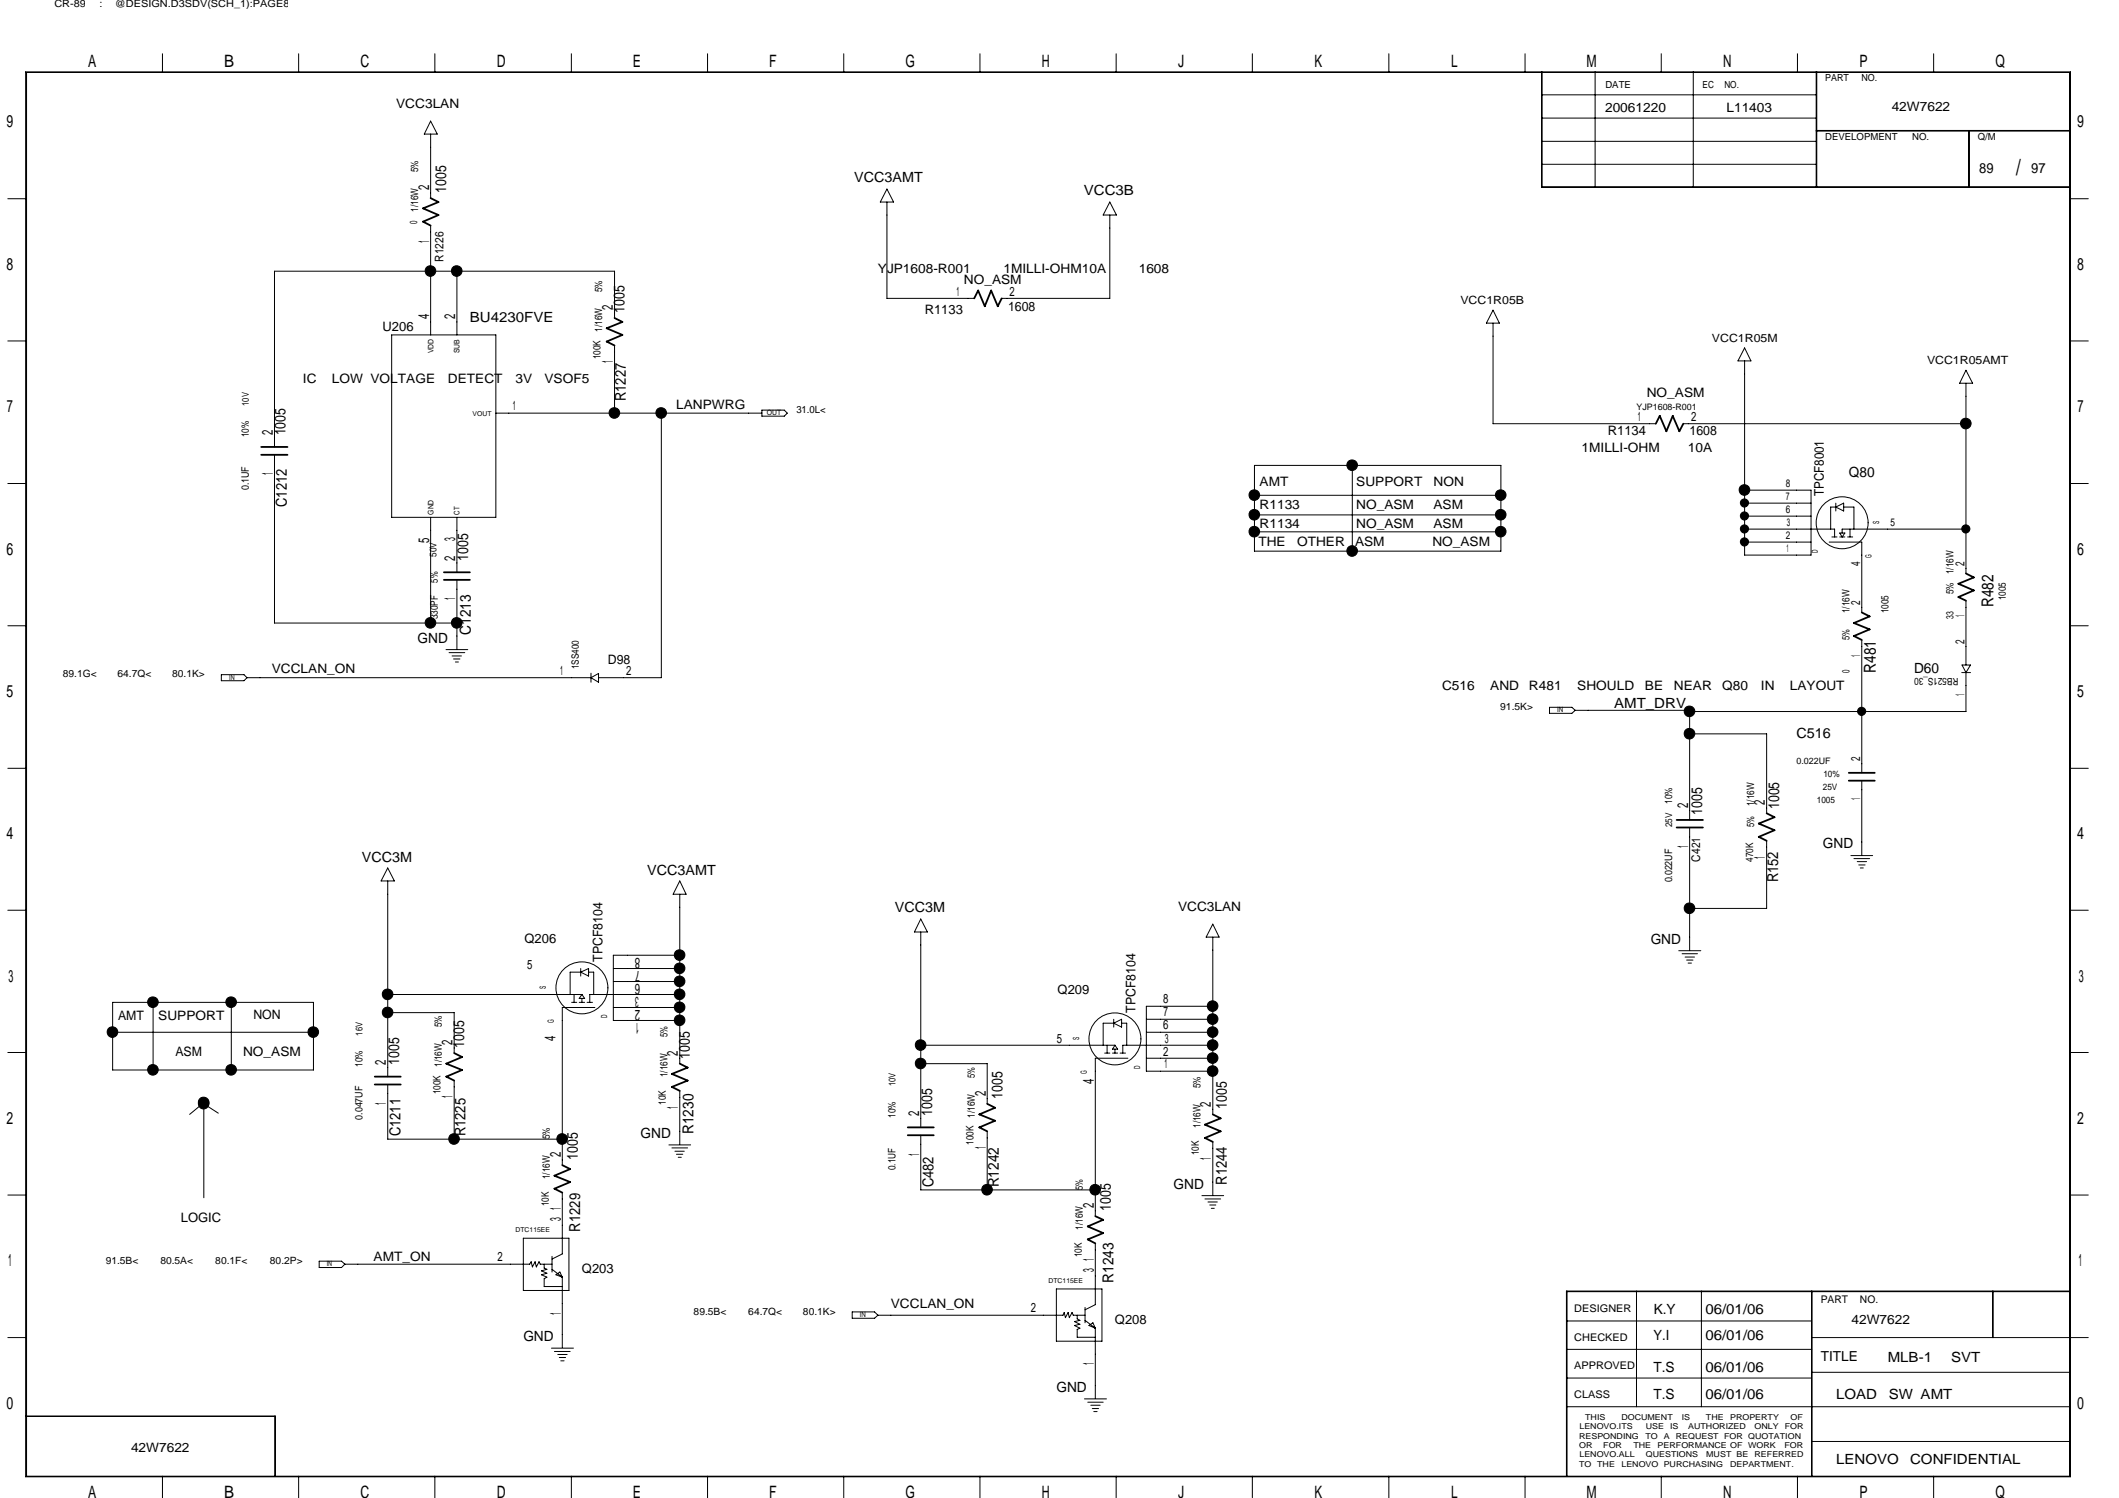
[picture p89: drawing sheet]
<svg xmlns="http://www.w3.org/2000/svg" width="297mm" height="210mm" viewBox="0 0 297 210" stroke-linecap="round" stroke-linejoin="round" font-family="sans-serif">
<defs><g id="words">
<text font-size="3.1" x="282.6" y="24.6">/</text>
<g font-size="2.4">
<text x="12.4" y="9.4">A</text>
<text x="31.4" y="9.4">B</text>
<text x="50.5" y="9.4">C</text>
<text x="69.6" y="9.4">D</text>
<text x="88.7" y="9.4">E</text>
<text x="107.8" y="9.4">F</text>
<text x="127" y="9.4">G</text>
<text x="146" y="9.4">H</text>
<text x="165.1" y="9.4">J</text>
<text x="184.3" y="9.4">K</text>
<text x="203.4" y="9.4">L</text>
<text x="222.4" y="9.4">M</text>
<text x="241.6" y="9.4">N</text>
<text x="260.6" y="9.4">P</text>
<text x="279.7" y="9.4">Q</text>
<text x=".9" y="17.9">9</text>
<text x="291.2" y="17.9">9</text>
<text x=".9" y="37.8">8</text>
<text x="291.2" y="37.8">8</text>
<text x="1" y="57.8">7</text>
<text x="291.2" y="57.8">7</text>
<text x=".9" y="77.8">6</text>
<text x="291.2" y="77.8">6</text>
<text x=".9" y="97.7">5</text>
<text x="291.2" y="97.7">5</text>
<text x=".9" y="117.6">4</text>
<text x="291.2" y="117.6">4</text>
<text x="1.2" y="137.6">3</text>
<text x="291.4" y="137.6">3</text>
<text x=".9" y="157.5">2</text>
<text x="291.2" y="157.5">2</text>
<text x="1.1" y="177.5">1</text>
<text x="291.4" y="177.5">1</text>
<text x=".9" y="197.4">0</text>
<text x="291.2" y="197.4">0</text>
<text x="12.4" y="210">A</text>
<text x="31.4" y="210">B</text>
<text x="50.5" y="210">C</text>
<text x="69.6" y="210">D</text>
<text x="127" y="210">G</text>
<text x="146" y="210">H</text>
<text x="184.3" y="210">K</text>
<text x="203.4" y="210">L</text>
<text x="222.4" y="210">M</text>
<text x="241.6" y="210">N</text>
<text x="260.6" y="210">P</text>
<text x="279.7" y="210">Q</text>
<text x="88.7" y="210">E</text>
<text x="107.8" y="210">F</text>
<text x="165.1" y="210">J</text>
</g>
<g font-size="2.3">
<text x="279.4" y="85.1" transform="rotate(-90 279.4 85.1)">R482</text>
<text x="263" y="94.3" transform="rotate(-90 263 94.3)">R481</text>
</g>
<g font-size="2.1">
<text x="60.2" y="26.7" transform="rotate(-90 60.2 26.7)">2</text>
<text x="62.5" y="27.1" transform="rotate(-90 62.5 27.1)">1005</text>
<text x="60.2" y="34.1" transform="rotate(-90 60.2 34.1)">1</text>
<text x="60.2" y="44.7" transform="rotate(-90 60.2 44.7)">4</text>
<text x="63.8" y="44.7" transform="rotate(-90 63.8 44.7)">2</text>
<text x="85.9" y="43.5" transform="rotate(-90 85.9 43.5)">2</text>
<text x="87.5" y="43.9" transform="rotate(-90 87.5 43.9)">1005</text>
<text x="85.9" y="50.9" transform="rotate(-90 85.9 50.9)">1</text>
<text x="87.7" y="56.3" transform="rotate(-90 87.7 56.3)">R1227</text>
<text x="38.2" y="61" transform="rotate(-90 38.2 61)">2</text>
<text x="40" y="61" transform="rotate(-90 40 61)">1005</text>
<text x="38.2" y="66.6" transform="rotate(-90 38.2 66.6)">1</text>
<text x="40.2" y="71.1" transform="rotate(-90 40.2 71.1)">C1212</text>
<text x="60.2" y="76.1" transform="rotate(-90 60.2 76.1)">5</text>
<text x="63.8" y="75.9" transform="rotate(-90 63.8 75.9)">3</text>
<text x="63.8" y="78.6" transform="rotate(-90 63.8 78.6)">2</text>
<text x="65.6" y="78.6" transform="rotate(-90 65.6 78.6)">1005</text>
<text x="63.8" y="84.2" transform="rotate(-90 63.8 84.2)">1</text>
<text x="66" y="89" transform="rotate(-90 66 89)">C1213</text>
<text x="236.6" y="113.3" transform="rotate(-90 236.6 113.3)">2</text>
<text x="247.4" y="112.9" transform="rotate(-90 247.4 112.9)">2</text>
<text x="249.4" y="113.5" transform="rotate(-90 249.4 113.5)">1005</text>
<text x="236.6" y="118.9" transform="rotate(-90 236.6 118.9)">1</text>
<text x="238.6" y="114.2" transform="rotate(-90 238.6 114.2)">1005</text>
<text x="247.4" y="120.4" transform="rotate(-90 247.4 120.4)">1</text>
<text x="249.3" y="123.7" transform="rotate(-90 249.3 123.7)">R152</text>
<text x="89.7" y="136.1" transform="rotate(180 89.7 136.1)">7</text>
<text x="89.7" y="134.2" transform="rotate(180 89.7 134.2)">8</text>
<text x="89.7" y="137.9" transform="rotate(180 89.7 137.9)">6</text>
<text x="89.5" y="139.7" transform="rotate(180 89.5 139.7)">3</text>
<text x="89.6" y="143.4" transform="rotate(180 89.6 143.4)">1</text>
<text x="89.7" y="141.6" transform="rotate(180 89.7 141.6)">2</text>
<text x="54.1" y="149.3" transform="rotate(-90 54.1 149.3)">2</text>
<text x="56" y="149.3" transform="rotate(-90 56 149.3)">1005</text>
<text x="63.4" y="146.5" transform="rotate(-90 63.4 146.5)">2</text>
<text x="65.1" y="146.9" transform="rotate(-90 65.1 146.9)">1005</text>
<text x="77.8" y="145.9" transform="rotate(-90 77.8 145.9)">4</text>
<text x="95" y="148" transform="rotate(-90 95 148)">2</text>
<text x="96.7" y="148.4" transform="rotate(-90 96.7 148.4)">1005</text>
<text x="54.1" y="154.9" transform="rotate(-90 54.1 154.9)">1</text>
<text x="63.4" y="154" transform="rotate(-90 63.4 154)">1</text>
<text x="95" y="155.4" transform="rotate(-90 95 155.4)">1</text>
<text x="138.2" y="153.6" transform="rotate(-90 138.2 153.6)">2</text>
<text x="140.5" y="154" transform="rotate(-90 140.5 154)">1005</text>
<text x="153.3" y="151.9" transform="rotate(-90 153.3 151.9)">4</text>
<text x="169.8" y="155.1" transform="rotate(-90 169.8 155.1)">2</text>
<text x="172" y="155.5" transform="rotate(-90 172 155.5)">1005</text>
<text x="56.1" y="159.3" transform="rotate(-90 56.1 159.3)">C1211</text>
<text x="65.3" y="159.3" transform="rotate(-90 65.3 159.3)">R1225</text>
<text x="97.2" y="159" transform="rotate(-90 97.2 159)">R1230</text>
<text x="128.9" y="156.4" transform="rotate(-90 128.9 156.4)">2</text>
<text x="130.7" y="156.4" transform="rotate(-90 130.7 156.4)">1005</text>
<text x="138.2" y="161.1" transform="rotate(-90 138.2 161.1)">1</text>
<text x="78.6" y="162.2" transform="rotate(-90 78.6 162.2)">2</text>
<text x="81" y="162.6" transform="rotate(-90 81 162.6)">1005</text>
<text x="128.9" y="162" transform="rotate(-90 128.9 162)">1</text>
<text x="130.8" y="166.5" transform="rotate(-90 130.8 166.5)">C482</text>
<text x="140" y="166.5" transform="rotate(-90 140 166.5)">R1242</text>
<text x="169.8" y="162.6" transform="rotate(-90 169.8 162.6)">1</text>
<text x="172" y="166.1" transform="rotate(-90 172 166.1)">R1244</text>
<text x="78.6" y="171.2" transform="rotate(-90 78.6 171.2)">3</text>
<text x="78.6" y="169.7" transform="rotate(-90 78.6 169.7)">1</text>
<text x="81.3" y="172.6" transform="rotate(-90 81.3 172.6)">R1229</text>
<text x="153.3" y="169.4" transform="rotate(-90 153.3 169.4)">2</text>
<text x="155.7" y="169.8" transform="rotate(-90 155.7 169.8)">1005</text>
<text x="153.3" y="178.3" transform="rotate(-90 153.3 178.3)">3</text>
<text x="153.3" y="176.8" transform="rotate(-90 153.3 176.8)">1</text>
<text x="156.1" y="179.8" transform="rotate(-90 156.1 179.8)">R1243</text>
<text x="78.6" y="184.3" transform="rotate(-90 78.6 184.3)">1</text>
<text x="153.3" y="191.4" transform="rotate(-90 153.3 191.4)">1</text>
</g>
<g font-size="2">
<text x="119.8" y="25.6">VCC3AMT</text>
<text x="151.9" y="27.4">VCC3B</text>
<text x="277.4" y="24.3">89</text>
<text x="284.7" y="24.3">97</text>
<text x="65.9" y="45.1">BU4230FVE</text>
<text x="259.2" y="66.8">Q80</text>
<text x="58.5" y="90.1">GND</text>
<text x="268.3" y="94.3">D60</text>
<text x="226.3" y="99.2">AMT_DRV</text>
<text x="251.8" y="103.4">C516</text>
<text x="255.5" y="118.9">GND</text>
<text x="50.7" y="120.8">VCC3M</text>
<text x="90.7" y="122.6">VCC3AMT</text>
<text x="125.4" y="127.9">VCC3M</text>
<text x="231.4" y="132.3">GND</text>
<text x="89.8" y="159.5">GND</text>
<text x="164.5" y="166.6">GND</text>
<text x="231.8" y="184.1">K.Y</text>
<text x="239.1" y="184.1">06/01/06</text>
<text x="73.4" y="188">GND</text>
<text x="231.8" y="187.8">Y.I</text>
<text x="239.1" y="187.8">06/01/06</text>
<text x="264.6" y="190.9">MLB-1</text>
<text x="273.5" y="190.9">SVT</text>
<text x="148.1" y="195.1">GND</text>
<text x="231.8" y="192.4">T.S</text>
<text x="231.8" y="196">T.S</text>
<text x="239.1" y="192.4">06/01/06</text>
<text x="239.1" y="196">06/01/06</text>
<text x="257.4" y="196">LOAD</text>
<text x="264.8" y="196">SW AMT</text>
<text x="257.4" y="205.2">LENOVO</text>
<text x="267.8" y="205.2">CONFIDENTIAL</text>
</g>
<g font-size="1.9">
<text x="255.6" y="69.6" transform="rotate(-90 255.6 69.6)">TPCF8001</text>
<text x="84.5" y="134.8" transform="rotate(-90 84.5 134.8)">TPCF8104</text>
<text x="159.2" y="141.9" transform="rotate(-90 159.2 141.9)">TPCF8104</text>
<text x="255.2" y="190.7">TITLE</text>
</g>
<g font-size="1.8">
<text x="55.5" y="15.1">VCC3LAN</text>
<text x="225" y="15.7">20061220</text>
<text x="242" y="15.7">L11403</text>
<text x="265.2" y="15.5">42W7622</text>
<text x="123.1" y="38.3">YJP1608-R001</text>
<text x="134.1" y="41.4">1</text>
<text x="135.1" y="39.8">NO_ASM</text>
<text x="140.7" y="38.3">1MILLI-OHM10A</text>
<text x="141.5" y="41.4">2</text>
<text x="159.6" y="38.3">1608</text>
<text x="53.6" y="46.4">U206</text>
<text x="129.6" y="44">R1133</text>
<text x="141.3" y="43.6">1608</text>
<text x="42.5" y="53.7">IC</text>
<text x="46.5" y="53.7">LOW VOLTAGE</text>
<text x="62.8" y="53.7">DETECT</text>
<text x="72.3" y="53.7">3V</text>
<text x="76.3" y="53.7">VSOF5</text>
<text x="71.9" y="57.5">1</text>
<text x="94.8" y="57.3">LANPWRG</text>
<text x="229.6" y="59">1</text>
<text x="230.8" y="55.7">NO_ASM</text>
<text x="237.1" y="59">2</text>
<text x="221.7" y="63.3">1MILLI-OHM</text>
<text x="225.4" y="61">R1134</text>
<text x="236.6" y="63.3">10A</text>
<text x="236.9" y="61">1608</text>
<text x="176.6" y="68.1">AMT</text>
<text x="176.6" y="71.4">R1133</text>
<text x="190.1" y="71.4">NO_ASM</text>
<text x="190.1" y="68.1">SUPPORT</text>
<text x="201" y="71.4">ASM</text>
<text x="201" y="68.1">NON</text>
<text x="176.4" y="76.5">THE</text>
<text x="176.6" y="74">R1134</text>
<text x="181.8" y="76.5">OTHER</text>
<text x="189.9" y="76.5">ASM</text>
<text x="190.1" y="74">NO_ASM</text>
<text x="200.8" y="76.5">NO_ASM</text>
<text x="201" y="74">ASM</text>
<text x="260.8" y="79.4" transform="rotate(-90 260.8 79.4)">4</text>
<text x="275.4" y="79.3" transform="rotate(-90 275.4 79.3)">2</text>
<text x="260.8" y="84.8" transform="rotate(-90 260.8 84.8)">2</text>
<text x="275.4" y="86.5" transform="rotate(-90 275.4 86.5)">1</text>
<text x="38.1" y="94.4">VCCLAN_ON</text>
<text x="78.5" y="94.6">1</text>
<text x="85.2" y="93.1">D98</text>
<text x="87.8" y="94.6">2</text>
<text x="260.8" y="92" transform="rotate(-90 260.8 92)">1</text>
<text x="275.4" y="90.3" transform="rotate(-90 275.4 90.3)">2</text>
<text x="202.1" y="96.8">C516</text>
<text x="208.9" y="96.8">AND</text>
<text x="214.3" y="96.8">R481</text>
<text x="221.1" y="96.8">SHOULD</text>
<text x="230.6" y="96.8">BE</text>
<text x="234.6" y="96.8">NEAR</text>
<text x="241.4" y="96.8">Q80</text>
<text x="246.8" y="96.8">IN</text>
<text x="250.9" y="96.8">LAYOUT</text>
<text x="275.4" y="97.5" transform="rotate(-90 275.4 97.5)">1</text>
<text x="260.8" y="106.7" transform="rotate(-90 260.8 106.7)">2</text>
<text x="260.8" y="112.1" transform="rotate(-90 260.8 112.1)">1</text>
<text x="165.1" y="127.7">VCC3LAN</text>
<text x="73.5" y="132.2">Q206</text>
<text x="73.9" y="135.9">5</text>
<text x="16.5" y="143">AMT</text>
<text x="22.2" y="143">SUPPORT</text>
<text x="35.5" y="142.8">NON</text>
<text x="148.2" y="139.4">Q209</text>
<text x="163.1" y="140.6">8</text>
<text x="163.1" y="142.5">7</text>
<text x="24.6" y="148">ASM</text>
<text x="34.1" y="148">NO_ASM</text>
<text x="148.2" y="146.1">5</text>
<text x="163.1" y="144.3">6</text>
<text x="163.1" y="148">2</text>
<text x="163.2" y="149.8">1</text>
<text x="163.3" y="146.1">3</text>
<text x="25.4" y="171.3">LOGIC</text>
<text x="52.4" y="176.8">AMT_ON</text>
<text x="69.8" y="176.8">2</text>
<text x="81.6" y="178.4">Q203</text>
<text x="124.9" y="183.4">VCCLAN_ON</text>
<text x="144.5" y="183.9">2</text>
<text x="156.3" y="185.6">Q208</text>
<text x="259.5" y="185.6">42W7622</text>
<text x="18.4" y="203.5">42W7622</text>
</g>
<g font-size="1.7">
<text x="62.2" y="36.7" transform="rotate(-90 62.2 36.7)">R1226</text>
<text x="238.3" y="120.8" transform="rotate(-90 238.3 120.8)">C421</text>
</g>
<g font-size="1.6">
<text x="204.7" y="42.5">VCC1R05B</text>
<text x="240" y="47.9">VCC1R05M</text>
<text x="270.1" y="51">VCC1R05AMT</text>
</g>
<g font-size="1.5">
<text x="250.3" y="68.3">8</text>
<text x="250.3" y="71.9">6</text>
<text x="250.4" y="70.1">7</text>
<text x="250.3" y="75.6">2</text>
<text x="250.4" y="77.4">1</text>
<text x="250.5" y="73.7">3</text>
<text x="265" y="73.7">5</text>
<text x="220.7" y="183.9">DESIGNER</text>
<text x="255.2" y="182.6">PART</text>
<text x="260.7" y="182.6">NO.</text>
<text x="220.7" y="191.9">APPROVED</text>
<text x="220.7" y="187.9">CHECKED</text>
<text x="220.7" y="196">CLASS</text>
</g>
<g font-size="1.4">
<text x="7.6" y=".9">CR-89</text>
<text x="14" y=".9">:</text>
<text x="16.1" y=".9">@DESIGN.D3SDV(SCH_1):PAGE8</text>
<text x="255.9" y="11.3">PART</text>
<text x="260.9" y="11.3">NO.</text>
<text x="225" y="12.4">DATE</text>
<text x="238.7" y="12.4">EC</text>
<text x="241.7" y="12.4">NO.</text>
<text x="255.9" y="19.6">DEVELOPMENT</text>
<text x="268.1" y="19.6">NO.</text>
<text x="277.2" y="19.6">Q/M</text>
<text x="58.6" y="29.7" transform="rotate(-90 58.6 29.7)">1/16W</text>
<text x="58.6" y="24.1" transform="rotate(-90 58.6 24.1)">5%</text>
<text x="58.5" y="31.4" transform="rotate(-90 58.5 31.4)">0</text>
<text x="84.4" y="40.9" transform="rotate(-90 84.4 40.9)">5%</text>
<text x="84.4" y="46.5" transform="rotate(-90 84.4 46.5)">1/16W</text>
<text x="84.2" y="50.3" transform="rotate(-90 84.2 50.3)">100K</text>
<text x="111.6" y="57.9">31.0L&lt;</text>
<text x="34.9" y="61.3" transform="rotate(-90 34.9 61.3)">10%</text>
<text x="34.9" y="68.7" transform="rotate(-90 34.9 68.7)">0.1UF</text>
<text x="61.4" y="81.7" transform="rotate(-90 61.4 81.7)">5%</text>
<text x="273.8" y="83.3" transform="rotate(-90 273.8 83.3)">5%</text>
<text x="273.8" y="80.5" transform="rotate(-90 273.8 80.5)">1/16W</text>
<text x="61.4" y="86.8" transform="rotate(-90 61.4 86.8)">330PF</text>
<text x="259.2" y="89.7" transform="rotate(-90 259.2 89.7)">5%</text>
<text x="259.2" y="86" transform="rotate(-90 259.2 86)">1/16W</text>
<text x="264.7" y="86" transform="rotate(-90 264.7 86)">1005</text>
<text x="273.9" y="86.8" transform="rotate(-90 273.9 86.8)">33</text>
<text x="281.2" y="84.1" transform="rotate(-90 281.2 84.1)">1005</text>
<text x="8.8" y="95">89.1G&lt;</text>
<text x="16.5" y="95">64.7Q&lt;</text>
<text x="24.1" y="95">80.1K&gt;</text>
<text x="81.1" y="93.8" transform="rotate(-90 81.1 93.8)">1SS400</text>
<text x="259.2" y="94.3" transform="rotate(-90 259.2 94.3)">0</text>
<text x="274.5" y="95.1" transform="rotate(180 274.5 95.1)">RB521S_30</text>
<text x="210.3" y="99.5">91.5K&gt;</text>
<text x="234.4" y="112.6" transform="rotate(-90 234.4 112.6)">10%</text>
<text x="245.9" y="113" transform="rotate(-90 245.9 113)">1/16W</text>
<text x="245.9" y="116" transform="rotate(-90 245.9 116)">5%</text>
<text x="234.4" y="123.7" transform="rotate(-90 234.4 123.7)">0.022UF</text>
<text x="245.7" y="120.8" transform="rotate(-90 245.7 120.8)">470K</text>
<text x="61.9" y="144" transform="rotate(-90 61.9 144)">5%</text>
<text x="50.8" y="149.6" transform="rotate(-90 50.8 149.6)">10%</text>
<text x="61.9" y="149.6" transform="rotate(-90 61.9 149.6)">1/16W</text>
<text x="93.6" y="145.4" transform="rotate(-90 93.6 145.4)">5%</text>
<text x="61.8" y="153.4" transform="rotate(-90 61.8 153.4)">100K</text>
<text x="93.3" y="154.9" transform="rotate(-90 93.3 154.9)">10K</text>
<text x="93.6" y="151" transform="rotate(-90 93.6 151)">1/16W</text>
<text x="136.6" y="151.1" transform="rotate(-90 136.6 151.1)">5%</text>
<text x="168.3" y="152.6" transform="rotate(-90 168.3 152.6)">5%</text>
<text x="50.8" y="156.9" transform="rotate(-90 50.8 156.9)">0.047UF</text>
<text x="77.1" y="159.7" transform="rotate(-90 77.1 159.7)">5%</text>
<text x="125.5" y="156.7" transform="rotate(-90 125.5 156.7)">10%</text>
<text x="136.5" y="160.5" transform="rotate(-90 136.5 160.5)">100K</text>
<text x="136.6" y="156.7" transform="rotate(-90 136.6 156.7)">1/16W</text>
<text x="168.1" y="162" transform="rotate(-90 168.1 162)">10K</text>
<text x="168.3" y="158.1" transform="rotate(-90 168.3 158.1)">1/16W</text>
<text x="77.1" y="165.3" transform="rotate(-90 77.1 165.3)">1/16W</text>
<text x="125.5" y="164" transform="rotate(-90 125.5 164)">0.1UF</text>
<text x="151.8" y="166.8" transform="rotate(-90 151.8 166.8)">5%</text>
<text x="76.9" y="169.1" transform="rotate(-90 76.9 169.1)">10K</text>
<text x="151.8" y="172.4" transform="rotate(-90 151.8 172.4)">1/16W</text>
<text x="14.8" y="177.2">91.5B&lt;</text>
<text x="22.5" y="177.2">80.5A&lt;</text>
<text x="30.2" y="177.2">80.1F&lt;</text>
<text x="37.8" y="177.2">80.2P&gt;</text>
<text x="151.6" y="176.2" transform="rotate(-90 151.6 176.2)">10K</text>
<text x="97.2" y="184.3">89.5B&lt;</text>
<text x="104.9" y="184.3">64.7Q&lt;</text>
<text x="112.6" y="184.3">80.1K&gt;</text>
</g>
<g font-size="1.3">
<text x="34.9" y="56.9" transform="rotate(-90 34.9 56.9)">10V</text>
<text x="229.4" y="57.5">YJP1608-R001</text>
<text x="61.2" y="78" transform="rotate(-90 61.2 78)">50V</text>
<text x="251.8" y="107.1">0.022UF</text>
<text x="254.7" y="112.5">1005</text>
<text x="255.5" y="110.7">25V</text>
<text x="255.6" y="108.9">10%</text>
<text x="234.4" y="116" transform="rotate(-90 234.4 116)">25V</text>
<text x="50.8" y="145.2" transform="rotate(-90 50.8 145.2)">16V</text>
<text x="125.5" y="152.3" transform="rotate(-90 125.5 152.3)">10V</text>
</g>
<g font-size="1.2">
<text x="254.8" y="77.5" transform="rotate(-90 254.8 77.5)">D</text>
<text x="263.4" y="73.4" transform="rotate(-90 263.4 73.4)">S</text>
<text x="262.3" y="78.2" transform="rotate(-90 262.3 78.2)">G</text>
<text x="76.5" y="138.7" transform="rotate(-90 76.5 138.7)">S</text>
<text x="77.6" y="143.4" transform="rotate(-90 77.6 143.4)">G</text>
<text x="85.1" y="142.7" transform="rotate(-90 85.1 142.7)">D</text>
<text x="151.3" y="145.8" transform="rotate(-90 151.3 145.8)">S</text>
<text x="159.8" y="149.8" transform="rotate(-90 159.8 149.8)">D</text>
<text x="152.4" y="150.5" transform="rotate(-90 152.4 150.5)">G</text>
</g>
<g font-size="1.1">
<text x="60.8" y="49.5" transform="rotate(-90 60.8 49.5)">VDD</text>
<text x="64.4" y="49.5" transform="rotate(-90 64.4 49.5)">SUB</text>
<text x="60.8" y="72.2" transform="rotate(-90 60.8 72.2)">GND</text>
<text x="64.4" y="72.2" transform="rotate(-90 64.4 72.2)">CT</text>
<text x="221.4" y="203">OR</text>
<text x="221.4" y="201.7">RESPONDING</text>
<text x="221.4" y="200.4">LENOVO.ITS</text>
<text x="222.2" y="199.1">THIS</text>
<text x="224.7" y="203">FOR</text>
<text x="227.3" y="199.1">DOCUMENT</text>
<text x="229" y="203">THE</text>
<text x="230.7" y="201.7">TO</text>
<text x="230.7" y="200.4">USE</text>
<text x="232.4" y="203">PERFORMANCE OF</text>
<text x="233.2" y="201.7">A</text>
<text x="234.1" y="200.4">IS</text>
<text x="234.9" y="201.7">REQUEST FOR QUOTATION</text>
<text x="235.8" y="199.1">IS</text>
<text x="236.6" y="200.4">AUTHORIZED</text>
<text x="239.1" y="199.1">THE</text>
<text x="242.5" y="199.1">PROPERTY</text>
<text x="245.1" y="203">WORK</text>
<text x="246" y="200.4">ONLY</text>
<text x="250.1" y="203">FOR</text>
<text x="250.2" y="200.4">FOR</text>
<text x="251" y="199.1">OF</text>
<text x="221.4" y="205.6">TO</text>
<text x="221.4" y="204.3">LENOVO.ALL</text>
<text x="223.9" y="205.6">THE</text>
<text x="227.3" y="205.6">LENOVO PURCHASING</text>
<text x="230.7" y="204.3">QUESTIONS</text>
<text x="239.2" y="204.3">MUST BE</text>
<text x="242.5" y="205.6">DEPARTMENT.</text>
<text x="246" y="204.3">REFERRED</text>
</g>
<g font-size="1">
<text x="107.5" y="58.2">OUT</text>
<text x="32.1" y="95.2">IN</text>
<text x="218.3" y="99.8">IN</text>
<text x="45.8" y="177.5">IN</text>
<text x="120.5" y="184.6">IN</text>
</g>
<g font-size=".9">
<text x="66.2" y="58.3">VOUT</text>
<text x="72.3" y="172.6">DTC115EE</text>
<text x="147" y="179.8">DTC115EE</text>
</g>
</g></defs>
<g fill="none" stroke="#000" stroke-width=".25">
<path d="M60.4 27.8l1.1 .5-2.2 .9 2.2 .9-2.2 1 1.1 .5M86.1 44.6l1.1 .5-2.2 .9 2.2 .9-2.2 1 1.1 .5M136.6 41.8l.5-1.1 .9 2.2 .9-2.2 1 2.2 .5-1.1M232.1 59.4l.6-1.1 .9 2.2 .9-2.2 .9 2.2 .6-1.1M36.6 63.8h3.7M36.6 62.7h3.7M62.2 81.3h3.7M62.2 80.2h3.7M261 85.9l1.1 .5-2.2 .9 2.2 .9-2.2 1 1.1 .5M275.6 80.4l1.1 .5-2.2 .9 2.2 1-2.2 .9 1.1 .5M235 116h3.7M235 114.9h3.7"/>
<path d="M247.6 114l1.1 .6-2.2 .8 2.2 1-2.2 .9 1.1 .6M259.2 109.4h3.6M259.2 108.3h3.6M52.5 152h3.7M52.5 150.9h3.7M63.7 147.6l1.1 .6-2.2 .9 2.2 .9-2.2 .9 1.1 .6M95.3 149.1l1.1 .5-2.2 .9 2.2 1-2.2 .9 1.1 .5M127.3 159.1h3.6M127.3 158h3.6M138.4 154.7l1.1 .6-2.2 .9 2.2 .9-2.2 .9 1.1 .6M170 156.2l1.1 .6-2.2 .8 2.2 1-2.2 .9 1.1 .6M78.8 163.3l1.1 .6-2.2 .9 2.2 .9-2.2 .9 1.1 .6"/>
<path d="M153.5 170.5l1.1 .5-2.1 .9 2.1 .9-2.1 .9 1 .6"/>
</g>
<g fill="none" stroke="#000" stroke-width=".14">
<path d="M3.6 10.1h286.6v196.9h-286.6zM3.7 10.2h286.4v196.7h-286.4zM22.8 7.5v2.6M41.9 7.5v2.6M60.4 18.8v9M60.4 17l.9 1.8h-1.8zM61 7.5v2.6M80.1 7.5v2.6M99.2 7.5v2.6M118.3 7.5v2.6M137.4 7.5v2.6M156.5 7.5v2.6"/>
<path d="M175.6 7.5v2.6M194.7 7.5v2.6M213.8 7.5v2.6M216.1 10.1v16.1h74.1M216.1 19.8h38.5M216.1 16.6h38.5M216.1 13.3h38.5M216.2 10.1v16.1M223.6 10.1v16.1M232.9 7.5v2.6M237.4 10.1v16.1M252 7.5v2.6"/>
<path d="M254.6 18.4h35.6M254.6 10.1v16.1M254.6 18.3h35.6M254.7 10.1v16.1M271.1 7.5v2.6M276 18.4v7.8M276.1 18.4v7.8M1.1 27.9h2.5M60.4 31.6v15.3M64 38v8.9M124.3 28.3v13.5h12.3M124.3 26.5l1 1.8h-1.9z"/>
<path d="M155.6 30.1v11.7h-15.2M155.6 28.3l.9 1.8h-1.9zM216.1 26.2h74.1M216.2 23h38.4M290.2 27.9h2.5M1.1 47.8h2.5M54.9 46.9h14.6v25.6h-14.6zM69.5 57.9h37.3M86.1 44.6v-6.6h-47.6v24.7M86.1 48.4v9.5M92.7 57.9v37.1h-8.8M106.8 57.5h3.1l.5 .4-.5 .4h-3.1z"/>
<path d="M209.3 45.3v14.1h22.8M209.3 43.5l.9 1.8h-1.8zM236 59.4h39.6M244.6 50.6v19.9M244.6 48.8l.8 1.8h-1.8zM275.6 53.7v26.7M275.6 51.9l.9 1.8h-1.8zM290.2 47.8h2.5M1.1 67.8h2.5M38.5 63.8v23.5h25.5M60.4 72.5v14.8M64 72.5v7.7"/>
<path d="M175.8 65.2h34.6v12.1h-34.6zM175.8 69.4h34.6M175.8 72.2h34.6M175.8 74.5h34.6M189.6 65.2v12.1M244.6 74.2h12.6v1.1M244.6 68.7h9.3v9.1h-9.3v-7.3M244.6 76h9.3M244.6 72.3h9.3M244.6 70.5h9.3M256.4 76h4.6v9.9M256.8 75.3h.7"/>
<path d="M257.3 71.1l1.1-.6v1.1zM257.3 70.5v1.1M257.3 71.1h-.7v3.1M257.9 74.7h.7l-.4 .6zM257.9 75.3h.7M258.4 71.1h1.5v3.1M259 75.3h.7M259.3 74.2v1.1M275.6 74.2h-17.4v.5M290.2 67.8h2.5M1.1 87.7h2.5M31 94.6h3.2l.4 .4-.4 .4h-3.2z"/>
<path d="M34.6 95h48.2M62.5 91.1h3.1M62.9 91.5h2.2M63.4 91.9h1.3M63.6 92.4h.9M63.8 92.8h.5M64 81.3v9.7M82.8 95l1.1-.6v1.2zM82.8 94.4v1.2M217.2 99.1h3.1l.5 .5-.5 .4h-3.1zM220.8 99.6h16.1v.1M236.9 99.7v15.2"/>
<path d="M261 89.7v18.6M275 94.3h1.2M275 93.2h1.2l-.6 1.1zM275.6 84.2v9M275.6 94.3v5.4h-38.7M290.2 87.7h2.5M1.1 107.7h2.5M236.9 116v17.2M236.9 102.9h10.7v11.1M247.6 117.9v9.4h-10.7M259.5 119.9h3M261 109.4v10.4"/>
<path d="M290.2 107.7h2.5M1.1 127.6h2.5M54.4 123.5v18.4M54.4 139.4h27.2M54.4 121.7l.9 1.8h-1.9zM80.5 139.4v1.1M81.4 135.8v1M81.4 136.3l1.1-.5v1zM81.4 136.3h-1.5v3.1M81.6 139.4l.4 .6h-.8zM81.6 140v.5M82.5 136.3h.7v3.1"/>
<path d="M86 137.6h9.3M86 135.8h9.3M95.3 139.4h-12.6v1.1M95.3 133.9h-9.3v9.1h9.3M95.3 125.3v23.8M95.3 123.5l.9 1.8h-1.8zM129.1 130.6v18.5M129.1 128.8l.9 1.8h-1.8zM170 131.4v24.8M170 129.5l.9 1.9h-1.8zM235.3 133.3h3.1M235.8 133.7h2.2"/>
<path d="M236.2 134.2h1.3M236.4 134.6h.9M236.6 135h.5M259.9 120.4h2.2M260.3 120.8h1.4M260.6 121.2h.8M260.8 121.7h.4M290.2 127.6h2.5M1.1 147.5h2.5M15.8 140.5h28.1v9.5h-28.1zM15.8 144.7h28.1M21.5 140.5v9.5"/>
<path d="M28.6 154.4v.3M28.6 154.6l-2 1.6M28.6 154.7v13.2M28.6 154.7l2 1.3M32.4 140.5v9.5M54.4 141.9h9.3v5.7M54.4 141.9v9M54.4 152v7.7h24.4M63.7 151.5v8.2M80.1 140.5h.8M81.2 140.5h.8M82.3 140.5h.8"/>
<path d="M83.4 141.2h-4.6v22.1M86 141.2h9.3M95.3 152.9v7.5M129.1 146.5h27.2M129.1 149.1v8.9M129.1 159.1v7.7h24.4M129.1 149.1h9.3v5.6M138.4 158.6v8.2M154.9 147.6h.7M155.2 146.5v1.1M156 147.6h.7M156.1 142.9v1.1"/>
<path d="M156.1 143.4l1.1-.5v1.1zM156.1 143.4h-1.5v3.1M156.3 146.5l.4 .6h-.7zM156.3 147.1v.5M157 147.6h.8M157.2 143.4h.7v3.1M158.1 148.3h-4.6v22.2M160.7 148.3h9.3M160.7 144.7h9.3M160.7 142.9h9.3M170 146.5h-12.6v1.1M170 141.1h-9.3v9.1h9.3"/>
<path d="M290.2 147.5h2.5M1.1 167.5h2.5M44.7 176.8h3.2l.4 .4-.4 .5h-3.2zM48.3 177.2h25.9l.3-.3 .1 .7 .4-.7 .2 .7 .4-.7 .1 .3h1.7M73.4 173.6h6.4v7.3h-6.4zM76.3 177.2v.6l.4 .1-.8 .2 .8 .4-.8 .2 .8 .3-.4 .2v1.1h2.5M77.4 176.1v2.2M77.4 177.9l1.4 1.1M77.9 178.7l.6-.4 .3 .7zM78.8 167.2v8.6l-1.4 .7M78.8 179v9.9M93.8 160.5h3"/>
<path d="M94.2 160.9h2.2M94.6 161.4h1.3M94.8 161.8h.9M95.1 162.2h.4M153.5 174.3v8.6l-1.4 .7M168.5 167.6h3M168.9 168.1h2.2M169.3 168.5h1.3M169.6 168.9h.8M169.8 169.4h.4M170 160.1v7.4M290.2 167.5h2.5"/>
<path d="M1.1 187.5h2.5M3.6 198.5h35v8.4M3.6 198.5h35M38.5 198.5v8.4M77.3 189h3.1M77.7 189.4h2.2M78.2 189.9h1.3M78.4 190.3h.9M78.6 190.8h.5M119.5 183.9h3.1l.5 .5-.5 .4h-3.1zM123.1 184.4h25.9l.2-.4 .1 .7 .4-.7 .2 .7 .4-.7 .1 .4h1.7M148.1 180.7h6.4v7.3h-6.4z"/>
<path d="M151 184.4v.5l.4 .2-.8 .2 .8 .3-.8 .2 .8 .4-.4 .2v1.1h2.5M152 196.1h3.1M152.1 183.3v2.1M152.1 185.1l1.4 1.1M152.5 196.6h2.1M152.7 185.8l.5-.4 .3 .8zM152.9 197h1.3M153.1 197.4h.9M153.3 197.9h.5M153.5 186.2v9.8M219.6 197.2h70.6M219.6 181.1h70.6"/>
<path d="M219.6 193.2h34.4M219.6 189.1h34.4M219.6 185.2h34.4M219.7 181v25.9M229.4 181v16.2M238.5 181v16.2M254 187.5h38.7M254 181v25.9M254 192.4h36.2M279.3 181v6.5M279.4 181v6.5M290.2 181h-70.6v25.9"/>
<path d="M22.8 206.9v3M41.9 206.9v3M61 206.9v3M80.1 206.9v3M99.2 206.9v3M118.3 206.9v3M137.4 206.9v3M156.5 206.9v3M175.6 206.9v3M194.7 206.9v3M213.8 206.9v3M232.9 206.9v3"/>
<path d="M252 206.9v3M254 202.1h36.2M271.1 206.9v3"/>
<circle cx="258.2" cy="73.3" r="3.6"/>
<circle cx="81.6" cy="138.5" r="3.6"/>
<circle cx="156.3" cy="145.6" r="3.6"/>
</g>
<g fill="#000" stroke="#000" stroke-width=".14">
<circle cx="60.3" cy="38" r=".75"/>
<circle cx="64" cy="38" r=".75"/>
<circle cx="86.1" cy="57.9" r=".75"/>
<circle cx="92.7" cy="57.9" r=".75"/>
<circle cx="275.6" cy="59.4" r=".75"/>
<circle cx="175.8" cy="69.4" r=".75"/>
<circle cx="175.8" cy="74.5" r=".75"/>
<circle cx="175.8" cy="72.2" r=".75"/>
<circle cx="189.5" cy="65.2" r=".75"/>
<circle cx="189.5" cy="77.2" r=".75"/>
<circle cx="210.4" cy="69.4" r=".75"/>
<circle cx="210.4" cy="72.2" r=".75"/>
<circle cx="210.4" cy="74.5" r=".75"/>
<circle cx="244.5" cy="68.7" r=".75"/>
<circle cx="244.5" cy="72.3" r=".57"/>
<circle cx="244.5" cy="74.1" r=".57"/>
<circle cx="244.5" cy="76" r=".57"/>
<circle cx="244.5" cy="70.5" r=".57"/>
<circle cx="275.6" cy="74.1" r=".57"/>
<circle cx="60.3" cy="87.3" r=".75"/>
<circle cx="64" cy="87.3" r=".75"/>
<circle cx="236.8" cy="99.7" r=".75"/>
<circle cx="261" cy="99.7" r=".57"/>
<circle cx="236.8" cy="102.8" r=".75"/>
<circle cx="54.3" cy="139.4" r=".75"/>
<circle cx="95.3" cy="135.7" r=".75"/>
<circle cx="95.3" cy="133.9" r=".75"/>
<circle cx="95.3" cy="139.4" r=".75"/>
<circle cx="95.3" cy="137.6" r=".75"/>
<circle cx="236.8" cy="127.3" r=".75"/>
<circle cx="15.8" cy="144.7" r=".75"/>
<circle cx="21.4" cy="150" r=".75"/>
<circle cx="21.4" cy="140.5" r=".75"/>
<circle cx="28.5" cy="154.5" r=".75"/>
<circle cx="28.5" cy="154.7" r=".75"/>
<circle cx="32.4" cy="150" r=".75"/>
<circle cx="32.4" cy="140.5" r=".75"/>
<circle cx="43.9" cy="144.7" r=".75"/>
<circle cx="54.3" cy="141.9" r=".75"/>
<circle cx="63.6" cy="159.7" r=".75"/>
<circle cx="78.8" cy="159.7" r=".75"/>
<circle cx="95.3" cy="141.2" r=".75"/>
<circle cx="95.3" cy="143" r=".75"/>
<circle cx="129" cy="146.5" r=".75"/>
<circle cx="129" cy="149.1" r=".75"/>
<circle cx="170" cy="141" r=".75"/>
<circle cx="170" cy="142.8" r=".75"/>
<circle cx="170" cy="144.7" r=".75"/>
<circle cx="170" cy="146.5" r=".75"/>
<circle cx="170" cy="148.3" r=".75"/>
<circle cx="170" cy="150.1" r=".75"/>
<circle cx="138.4" cy="166.8" r=".75"/>
<circle cx="153.5" cy="166.8" r=".75"/>
</g>
<use href="#words"/>
</svg>
